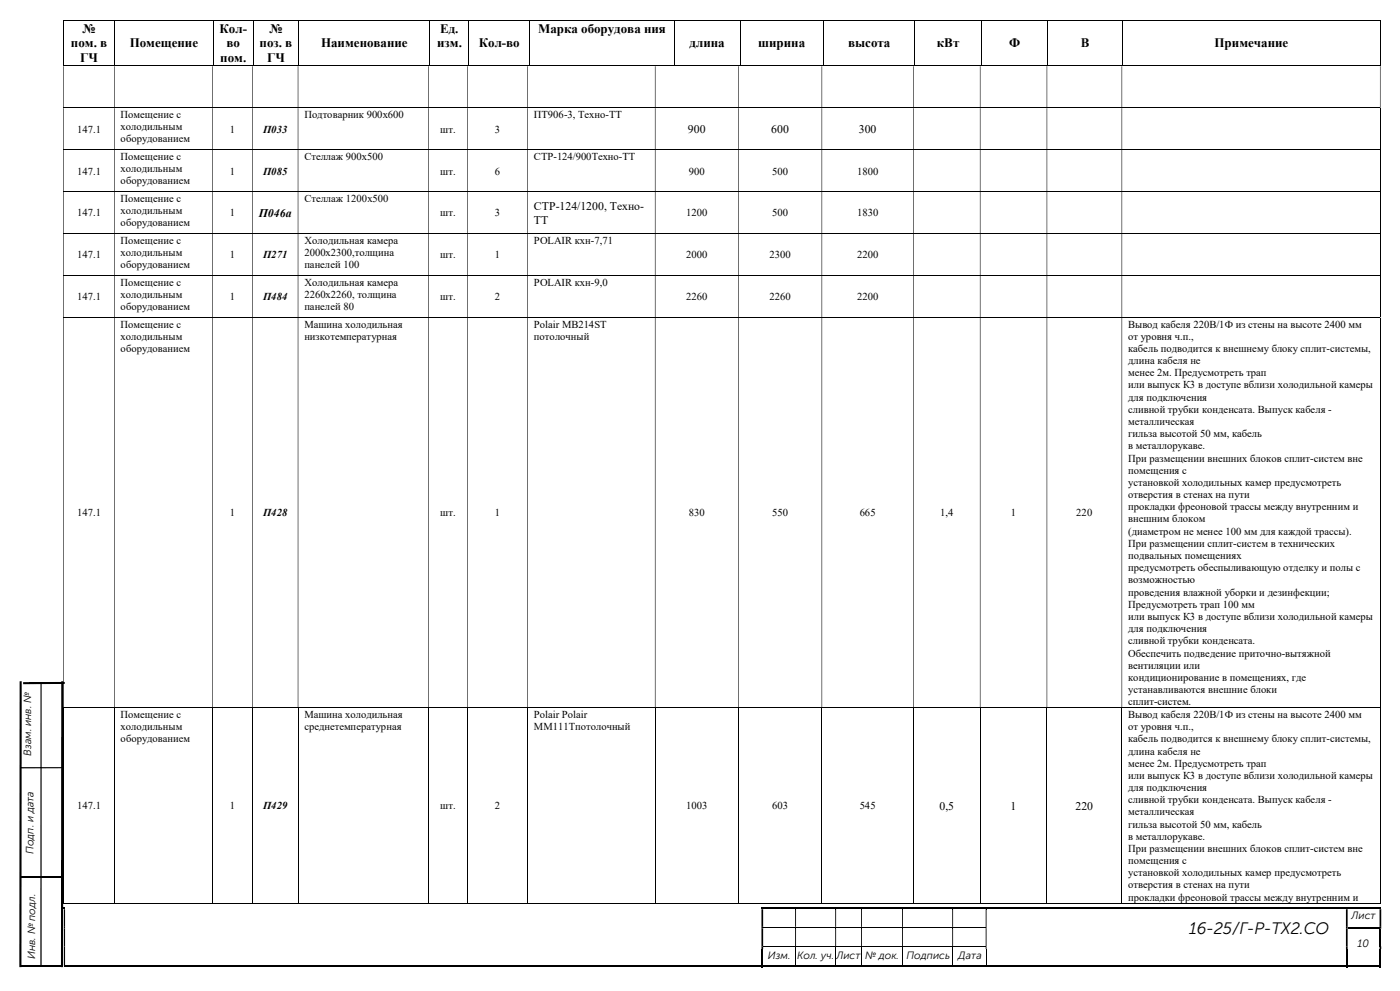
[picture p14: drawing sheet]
<svg xmlns="http://www.w3.org/2000/svg" width="420mm" height="297mm" viewBox="0 0 420 297" stroke-linecap="round" stroke-linejoin="round" font-family="sans-serif">
<defs><g id="words">
<text font-size="5" x="356.7" y="280">16-25/Г-Р-ТХ2.СО</text>
<g font-size="3.9">
<text x="24.8" y="9.8">№</text>
<text x="65.9" y="9.8">Кол-</text>
<text x="80.9" y="9.8">№</text>
<text x="132" y="9.8">Ед.</text>
<text x="161.4" y="9.8">Марка оборудова ния</text>
<text x="21.3" y="14.2">пом. в</text>
<text x="38.9" y="14.2">Помещение</text>
<text x="67.9" y="14.2">во</text>
<text x="77.9" y="14.2">поз. в</text>
<text x="96.3" y="14.2">Наименование</text>
<text x="131.1" y="14.2">изм.</text>
<text x="143.6" y="14.2">Кол-во</text>
<text x="206.8" y="14.2">длина</text>
<text x="227.5" y="14.2">ширина</text>
<text x="254.4" y="14.2">высота</text>
<text x="281" y="14.2">кВт</text>
<text x="302.7" y="14.2">Ф</text>
<text x="324.3" y="14.2">В</text>
<text x="364.4" y="14.2">Примечание</text>
<text x="24" y="18.7">ГЧ</text>
<text x="66.1" y="18.7">пом.</text>
<text x="80.1" y="18.7">ГЧ</text>
</g>
<g font-size="3.5">
<text x="206.4" y="39.9">900</text>
<text x="231.4" y="39.9">600</text>
<text x="257.6" y="39.9">300</text>
<text x="77.6" y="65">П046а</text>
<text x="160.2" y="62.9">СТР-124/1200, Техно-</text>
<text x="160.2" y="67">ТТ</text>
<text x="281.8" y="242.7">0,5</text>
<text x="303.1" y="242.7">1</text>
<text x="322.6" y="242.7">220</text>
</g>
<g font-size="3.2">
<text x="36.2" y="35.4">Помещение с</text>
<text x="91.3" y="35.4">Подтоварник 900х600</text>
<text x="160.2" y="35.4">ПТ906-3, Техно-ТТ</text>
<text x="23.1" y="39.8">147.1</text>
<text x="36.2" y="39">холодильным</text>
<text x="68.9" y="39.8">1</text>
<text x="79" y="39.8">П033</text>
<text x="132.1" y="39.8">шт.</text>
<text x="148.4" y="39.8">3</text>
<text x="36.2" y="42.7">оборудованием</text>
<text x="36.2" y="47.9">Помещение с</text>
<text x="91.3" y="47.9">Стеллаж 900х500</text>
<text x="160.2" y="47.9">СТР-124/900Техно-ТТ</text>
<text x="23.1" y="52.3">147.1</text>
<text x="36.2" y="51.6">холодильным</text>
<text x="68.9" y="52.3">1</text>
<text x="79" y="52.3">П085</text>
<text x="132.1" y="52.3">шт.</text>
<text x="148.4" y="52.3">6</text>
<text x="206.6" y="52.3">900</text>
<text x="231.6" y="52.3">500</text>
<text x="257.1" y="52.3">1800</text>
<text x="36.2" y="55.2">оборудованием</text>
<text x="23.1" y="64.9">147.1</text>
<text x="36.2" y="60.5">Помещение с</text>
<text x="36.2" y="64.1">холодильным</text>
<text x="68.9" y="64.9">1</text>
<text x="91.3" y="60.5">Стеллаж 1200х500</text>
<text x="132.1" y="64.9">шт.</text>
<text x="148.4" y="64.9">3</text>
<text x="205.9" y="64.9">1200</text>
<text x="231.6" y="64.9">500</text>
<text x="257.1" y="64.9">1830</text>
<text x="36.2" y="67.8">оборудованием</text>
<text x="23.1" y="77.4">147.1</text>
<text x="36.2" y="73.1">Помещение с</text>
<text x="36.2" y="76.7">холодильным</text>
<text x="68.9" y="77.4">1</text>
<text x="79" y="77.4">П271</text>
<text x="91.3" y="73.1">Холодильная камера</text>
<text x="91.3" y="76.7">2000х2300,толщина</text>
<text x="132.1" y="77.4">шт.</text>
<text x="148.4" y="77.4">1</text>
<text x="160.2" y="73.1">POLAIR кхн-7,71</text>
<text x="205.9" y="77.4">2000</text>
<text x="230.9" y="77.4">2300</text>
<text x="257.1" y="77.4">2200</text>
<text x="36.2" y="80.3">оборудованием</text>
<text x="91.3" y="80.3">панелей 100</text>
<text x="36.2" y="85.6">Помещение с</text>
<text x="36.2" y="89.3">холодильным</text>
<text x="91.3" y="85.6">Холодильная камера</text>
<text x="91.3" y="89.3">2260х2260, толщина</text>
<text x="160.2" y="85.6">POLAIR кхн-9,0</text>
<text x="23.1" y="90">147.1</text>
<text x="36.2" y="92.9">оборудованием</text>
<text x="68.9" y="90">1</text>
<text x="79" y="90">П484</text>
<text x="91.3" y="92.9">панелей 80</text>
<text x="132.1" y="90">шт.</text>
<text x="148.4" y="90">2</text>
<text x="205.9" y="90">2260</text>
<text x="230.9" y="90">2260</text>
<text x="257.1" y="90">2200</text>
<text x="36.2" y="98.2">Помещение с</text>
<text x="36.2" y="101.8">холодильным</text>
<text x="91.3" y="98.2">Машина холодильная</text>
<text x="91.3" y="101.8">низкотемпературная</text>
<text x="160.2" y="98.2">Polair MB214ST</text>
<text x="160.2" y="101.8">потолочный</text>
<text x="338.5" y="98.2">Вывод кабеля 220В/1Ф из стены на высоте 2400 мм</text>
<text x="338.5" y="101.8">от уровня ч.п.,</text>
<text x="36.2" y="105.5">оборудованием</text>
<text x="338.5" y="105.5">кабель подводится к внешнему блоку сплит-системы,</text>
<text x="338.5" y="109.1">длина кабеля не</text>
<text x="338.5" y="112.8">менее 2м. Предусмотреть трап</text>
<text x="338.5" y="116.4">или выпуск К3 в доступе вблизи холодильной камеры</text>
<text x="338.5" y="120.1">для подключения</text>
<text x="338.5" y="123.7">сливной трубки конденсата. Выпуск кабеля -</text>
<text x="338.5" y="127.4">металлическая</text>
<text x="338.5" y="131">гильза высотой 50 мм, кабель</text>
<text x="338.5" y="134.7">в металлорукаве.</text>
<text x="338.5" y="138.3">При размещении внешних блоков сплит-систем вне</text>
<text x="338.5" y="142">помещения с</text>
<text x="338.5" y="145.6">установкой холодильных камер предусмотреть</text>
<text x="338.5" y="149.3">отверстия в стенах на пути</text>
<text x="23.1" y="154.8">147.1</text>
<text x="68.9" y="154.8">1</text>
<text x="79" y="154.8">П428</text>
<text x="132.1" y="154.8">шт.</text>
<text x="148.4" y="154.8">1</text>
<text x="206.6" y="154.8">830</text>
<text x="231.6" y="154.8">550</text>
<text x="257.9" y="154.8">665</text>
<text x="282" y="154.8">1,4</text>
<text x="303.2" y="154.8">1</text>
<text x="322.9" y="154.8">220</text>
<text x="338.5" y="153">прокладки фреоновой трассы между внутренним и</text>
<text x="338.5" y="156.6">внешним блоком</text>
<text x="338.5" y="160.2">(диаметром не менее 100 мм для каждой трассы).</text>
<text x="338.5" y="163.9">При размещении сплит-систем в технических</text>
<text x="338.5" y="167.6">подвальных помещениях</text>
<text x="338.5" y="171.2">предусмотреть обеспыливающую отделку и полы с</text>
<text x="338.5" y="174.8">возможностью</text>
<text x="338.5" y="178.5">проведения влажной уборки и дезинфекции;</text>
<text x="338.5" y="182.2">Предусмотреть трап 100 мм</text>
<text x="338.5" y="185.8">или выпуск К3 в доступе вблизи холодильной камеры</text>
<text x="338.5" y="189.4">для подключения</text>
<text x="338.5" y="193.1">сливной трубки конденсата.</text>
<text x="338.5" y="196.8">Обеспечить подведение приточно-вытяжной</text>
<text x="338.5" y="200.4">вентиляции или</text>
<text x="338.5" y="204">кондиционирование в помещениях, где</text>
<text x="338.5" y="207.7">устанавливаются внешние блоки</text>
<text x="36.2" y="215.2">Помещение с</text>
<text x="91.3" y="215.2">Машина холодильная</text>
<text x="160.2" y="215.2">Polair Polair</text>
<text x="338.5" y="211.4">сплит-систем.</text>
<text x="338.5" y="215.2">Вывод кабеля 220В/1Ф из стены на высоте 2400 мм</text>
<text x="36.2" y="218.8">холодильным</text>
<text x="91.3" y="218.8">среднетемпературная</text>
<text x="160.2" y="218.8">MM111Tпотолочный</text>
<text x="338.5" y="218.8">от уровня ч.п.,</text>
<text x="9.4" y="226.4" transform="rotate(-90 9.4 226.4)">Взам. инв. №</text>
<text x="36.2" y="222.5">оборудованием</text>
<text x="338.5" y="222.5">кабель подводится к внешнему блоку сплит-системы,</text>
<text x="338.5" y="226.1">длина кабеля не</text>
<text x="338.5" y="229.8">менее 2м. Предусмотреть трап</text>
<text x="338.5" y="233.4">или выпуск К3 в доступе вблизи холодильной камеры</text>
<text x="338.5" y="237.1">для подключения</text>
<text x="23.1" y="242.6">147.1</text>
<text x="68.9" y="242.6">1</text>
<text x="79" y="242.6">П429</text>
<text x="132.1" y="242.6">шт.</text>
<text x="148.4" y="242.6">2</text>
<text x="205.9" y="242.6">1003</text>
<text x="231.6" y="242.6">603</text>
<text x="257.9" y="242.6">545</text>
<text x="338.5" y="240.7">сливной трубки конденсата. Выпуск кабеля -</text>
<text x="338.5" y="244.4">металлическая</text>
<text x="338.5" y="248">гильза высотой 50 мм, кабель</text>
<text x="338.5" y="251.7">в металлорукаве.</text>
<text x="10.1" y="255.9" transform="rotate(-90 10.1 255.9)">Подп. и дата</text>
<text x="338.5" y="255.4">При размещении внешних блоков сплит-систем вне</text>
<text x="338.5" y="259">помещения с</text>
<text x="338.5" y="262.6">установкой холодильных камер предусмотреть</text>
<text x="338.5" y="266.3">отверстия в стенах на пути</text>
<text x="338.5" y="270">прокладки фреоновой трассы между внутренним и</text>
<text x="405.4" y="275.5">Лист</text>
<text x="10.5" y="287.4" transform="rotate(-90 10.5 287.4)">Инв. № подл.</text>
<text x="230.4" y="287.4">Изм.</text>
<text x="239.1" y="287.4">Кол. уч.</text>
<text x="250.9" y="287.4">Лист</text>
<text x="259.5" y="287.4">№ док.</text>
<text x="271.9" y="287.4">Подпись</text>
<text x="287.5" y="287.4">Дата</text>
<text x="407.3" y="283.8">10</text>
</g>
</g></defs>
<g fill="none" stroke="#000" stroke-width=".3">
<path d="M19 6.1h395M19 19.6h15.3M19.1 6.2v13.5M34.4 6.2v13.5M34.5 19.6h29.4M64 6.2v13.5M64.1 19.6h11.8M76 6.2v13.5M76.1 19.6h13.5M89.7 6.2v13.5M89.7 19.6h39.2M128.9 6.2v13.5"/>
<path d="M129 19.6h11.6M140.7 6.2v13.5M140.8 19.6h18M158.9 6.2v13.5M159 19.6h43.2M202.3 6.2v13.5M202.4 19.6h19.6M222 6.2v13.5M222.1 19.6h24.8M247 6.2v13.5M247.1 19.6h27.3M274.4 6.2v13.5"/>
<path d="M274.5 19.6h19.8M294.4 6.2v13.5M294.5 19.6h19.8M314.4 6.2v13.5M314.5 19.6h22.2M336.8 6.2v13.5M336.9 19.6h77.1M414.1 6.2v13.5M19 32.3h395M414.1 32.4v12.4M19 44.9h395M19 57.4h395"/>
<path d="M414.1 45v12.4M414.1 57.5v12.4M19 70h395M414.1 70.1v12.4M19 82.5h395M19 95.1h395M414.1 82.6v12.4M414.1 95.2v116.8M19 212.1h395M19.1 212.2v58.6M34.3 212.2v58.6M63.7 212.2v58.6"/>
<path d="M75.7 212.2v58.6M89.4 212.2v58.6M128.5 212.2v58.6M140.3 212.2v58.6M158.3 212.2v58.6M196.6 212.2v58.6M221.5 212.2v58.6M246.5 212.2v58.6M274.1 212.2v58.6M294 212.2v58.6M314.1 212.2v58.6M336.5 212.2v58.6"/>
<path d="M414.1 212.2v58.6M19 270.7h15.2M34.4 270.7h29.2M63.8 270.7h11.8M75.8 270.7h13.5M89.5 270.7h38.9M128.6 270.7h11.6M140.3 270.7h17.9M158.4 270.7h38.1M196.6 270.7h24.8M221.6 270.7h24.9M228.9 277.9h9.6"/>
<path d="M238.8 277.9h11.8M246.6 270.7h27.4M250.8 277.9h7.5M258.6 277.9h12M270.9 277.9h14.8M274.2 270.7h19.8M285.9 277.9h9.8M294.1 270.7h19.9M314.2 270.7h22.3M336.6 270.7h77.4M228.9 283.8h9.6M238.7 284.4v5"/>
<path d="M238.8 283.8h11.8M250.7 284.4v5M250.8 283.8h7.5M258.4 284.4v5M258.6 283.8h12M270.8 284.4v5M270.9 283.8h14.8M285.8 284.4v5M285.9 283.8h9.8M295.8 284.4v5"/>
</g>
<g fill="#000">
<path d="M414 6l.1 .2zM414 19.6l.1 .1zM6.9 204.4h12.5v.6l-12.5 .1zM414 212l.1 .2zM19.2 271.9h.3v.6h-.3zM228.9 271.9h9.6v.6h-9.6zM238.5 272.5h.3zM238.5 277.8h.3v.5h-.3zM250.6 272.5h.2zM250.6 277.8h.2v.5h-.2zM258.3 272.5h.3zM258.3 277.8h.3v.5h-.3z"/>
<path d="M270.6 272.5h.3zM270.6 277.8h.3v.5h-.3zM285.7 272.5h.2zM285.7 277.8h.2v.5h-.2zM295.7 272.5h.3zM404.3 271.9h9.6v.6h-9.6zM404.3 277.8h9.6v.5h-9.6zM413.9 278.3h.5v5.3h-.5zM414 270.6l.1 .2zM6.1 289.3h12.8v.6h-12.8zM5.9 204.2h.6l-.1 85.7h-.6zM18.4 204.2h.6l-.1 85.7h-.6z"/>
<path d="M19.2 289.4h209.2v.5h-209.2zM228.9 289.4h9.6v.5h-9.6zM238.5 283.6h.3v.8h-.3zM250.6 283.6h.2v.8h-.2zM258.3 283.6h.3v.8h-.3zM270.6 283.6h.3v.8h-.3zM285.7 283.6h.2v.8h-.2zM404.3 289.4h9.6v.5h-9.6zM413.9 289.4h.5v.5h-.5z"/>
</g>
<g fill="#000">
<path d="M19 19.9h.2v12.4h-.2zM34.2 19.9h.2v12.4h-.2zM63.6 19.9h.2v12.4h-.2zM75.6 19.9h.2v12.4h-.2zM89.3 19.9h.2v12.4h-.2zM128.4 19.9h.2v12.4h-.2zM140.2 19.9h.1v12.4h-.1zM158.2 19.9h.2v12.4h-.2zM196.5 19.9h.1v12.4h-.1zM221.4 19.9h.2v12.4h-.2zM246.5 19.9h.1v12.4h-.1zM274 19.9h.2v12.4h-.2zM294 19.9h.1v12.4h-.1zM314 19.9h.2v12.4h-.2zM336.5 19.9h.1v12.4h-.1zM414 19.9h.1v12.4h-.1z" fill-rule="evenodd"/>
<path d="M414 32.3l.1 .1zM19 32.4h.2v12.4h-.2zM34.2 32.4h.2v12.4h-.2zM63.6 32.4h.2v12.4h-.2zM75.6 32.4h.2v12.4h-.2zM89.3 32.4h.2v12.4h-.2zM128.4 32.4h.2v12.4h-.2zM140.2 32.4h.1v12.4h-.1zM158.2 32.4h.2v12.4h-.2zM196.5 32.4h.1v12.4h-.1zM221.4 32.4h.2v12.4h-.2zM246.5 32.4h.1v12.4h-.1zM274 32.4h.2v12.4h-.2zM294 32.4h.1v12.4h-.1zM314 32.4h.2v12.4h-.2zM336.5 32.4h.1v12.4h-.1z" fill-rule="evenodd"/>
<path d="M414 44.8l.1 .2zM19 45h.2v12.4h-.2zM34.2 45h.2v12.4h-.2zM63.6 45h.2v12.4h-.2zM75.6 45h.2v12.4h-.2zM89.3 45h.2v12.4h-.2zM128.4 45h.2v12.4h-.2zM140.2 45h.1v12.4h-.1zM158.2 45h.2v12.4h-.2zM196.5 45h.1v12.4h-.1zM221.4 45h.2v12.4h-.2zM246.5 45h.1v12.4h-.1zM274 45h.2v12.4h-.2zM294 45h.1v12.4h-.1zM314 45h.2v12.4h-.2zM336.5 45h.1v12.4h-.1z" fill-rule="evenodd"/>
<path d="M414 57.4l.1 .1zM19 57.5h.2v12.4h-.2zM34.2 57.5h.2v12.4h-.2zM63.6 57.5h.2v12.4h-.2zM75.6 57.5h.2v12.4h-.2zM89.3 57.5h.2v12.4h-.2zM128.4 57.5h.2v12.4h-.2zM140.2 57.5h.1v12.4h-.1zM158.2 57.5h.2v12.4h-.2zM196.5 57.5h.1v12.4h-.1zM221.4 57.5h.2v12.4h-.2zM246.5 57.5h.1v12.4h-.1zM274 57.5h.2v12.4h-.2zM294 57.5h.1v12.4h-.1zM314 57.5h.2v12.4h-.2zM336.5 57.5h.1v12.4h-.1z" fill-rule="evenodd"/>
<path d="M414 69.9l.1 .2zM19 70.1h.2v12.4h-.2zM34.2 70.1h.2v12.4h-.2zM63.6 70.1h.2v12.4h-.2zM75.6 70.1h.2v12.4h-.2zM89.3 70.1h.2v12.4h-.2zM128.4 70.1h.2v12.4h-.2zM140.2 70.1h.1v12.4h-.1zM158.2 70.1h.2v12.4h-.2zM196.5 70.1h.1v12.4h-.1zM221.4 70.1h.2v12.4h-.2zM246.5 70.1h.1v12.4h-.1zM274 70.1h.2v12.4h-.2zM294 70.1h.1v12.4h-.1zM314 70.1h.2v12.4h-.2zM336.5 70.1h.1v12.4h-.1z" fill-rule="evenodd"/>
<path d="M414 82.5l.1 .1zM19 82.6h.2v12.4h-.2zM34.2 82.6h.2v12.4h-.2zM63.6 82.6h.2v12.4h-.2zM75.6 82.6h.2v12.4h-.2zM89.3 82.6h.2v12.4h-.2zM128.4 82.6h.2v12.4h-.2zM140.2 82.6h.1v12.4h-.1zM158.2 82.6h.2v12.4h-.2zM196.5 82.6h.1v12.4h-.1zM221.4 82.6h.2v12.4h-.2zM246.5 82.6h.1v12.4h-.1zM274 82.6h.2v12.4h-.2zM294 82.6h.1v12.4h-.1zM314 82.6h.2v12.4h-.2zM336.5 82.6h.1v12.4h-.1z" fill-rule="evenodd"/>
<path d="M414 95l.1 .2zM19 95.2h.2v116.8h-.2zM34.2 95.2h.2v116.8h-.2zM63.6 95.2h.2v116.8h-.2zM75.6 95.2h.2v116.8h-.2zM89.3 95.2h.2v116.8h-.2zM128.4 95.2h.2v116.8h-.2zM140.2 95.2h.1v116.8h-.1zM158.2 95.2h.2v116.8h-.2zM196.5 95.2h.1v116.8h-.1zM221.4 95.2h.2v116.8h-.2zM246.5 95.2h.1v116.8h-.1zM274 95.2h.2v116.8h-.2zM294 95.2h.1v116.8h-.1zM314 95.2h.2v116.8h-.2zM336.5 95.2h.1v116.8h-.1z" fill-rule="evenodd"/>
<path d="M19.2 272.5h.3v5.3h-.3zM228.4 272.5h.5v5.3h-.5zM238.5 272.5h.3v5.3h-.3zM250.6 272.5h.2v5.3h-.2zM258.3 272.5h.3v5.3h-.3zM270.6 272.5h.3v5.3h-.3zM285.7 272.5h.2v5.3h-.2zM295.7 272.5h.3v5.3h-.3zM403.8 272.5h.5v5.3h-.5zM413.9 272.5h.5v5.3h-.5z" fill-rule="evenodd"/>
<path d="M19.2 277.8h.3v.5h-.3zM228.4 277.8h.5v.5h-.5z" fill-rule="evenodd"/>
<path d="M228.4 271.9h.5v.6h-.5z" fill-rule="evenodd"/>
<path d="M238.5 271.9h12.1v.6h-12.1z" fill-rule="evenodd"/>
<path d="M250.6 271.9h7.7v.6h-7.7z" fill-rule="evenodd"/>
<path d="M258.3 271.9h12.3v.6h-12.3z" fill-rule="evenodd"/>
<path d="M270.6 271.9h15.1v.6h-15.1z" fill-rule="evenodd"/>
<path d="M285.7 271.9h10v.6h-10z" fill-rule="evenodd"/>
<path d="M295.7 271.9h108.1v.6h-108.1z" fill-rule="evenodd"/>
<path d="M295.7 277.8h.3v.5h-.3zM403.8 277.8h.5v.5h-.5z" fill-rule="evenodd"/>
<path d="M403.8 271.9h.5v.6h-.5z" fill-rule="evenodd"/>
<path d="M413.9 271.9h.5v.6h-.5z" fill-rule="evenodd"/>
<path d="M413.9 277.8h.5v.5h-.5zM19.2 278.3h.3v5.3h-.3zM228.4 278.3h.5v5.3h-.5zM238.5 278.3h.3v5.3h-.3zM250.6 278.3h.2v5.3h-.2zM258.3 278.3h.3v5.3h-.3zM270.6 278.3h.3v5.3h-.3zM285.7 278.3h.2v5.3h-.2zM295.7 278.3h.3v5.3h-.3zM403.8 278.3h.5v5.3h-.5z" fill-rule="evenodd"/>
<path d="M19.2 283.6h.3v.8h-.3zM228.4 283.6h.5v.8h-.5z" fill-rule="evenodd"/>
<path d="M228.4 284.4h.5v5.5h-.5z" fill-rule="evenodd"/>
<path d="M238.5 289.4h12.1v.5h-12.1z" fill-rule="evenodd"/>
<path d="M250.6 289.4h7.7v.5h-7.7z" fill-rule="evenodd"/>
<path d="M258.3 289.4h12.3v.5h-12.3z" fill-rule="evenodd"/>
<path d="M270.6 289.4h15.1v.5h-15.1z" fill-rule="evenodd"/>
<path d="M285.7 289.4h10v.5h-10z" fill-rule="evenodd"/>
<path d="M295.7 283.6h.3v.8h-.3zM403.8 283.6h.5v.8h-.5zM413.9 283.6h.5v.8h-.5zM19.2 284.4h.3v5h-.3z" fill-rule="evenodd"/>
<path d="M295.7 289.4h108.1v.5h-108.1z" fill-rule="evenodd"/>
<path d="M403.8 284.4h.5v5.5h-.5z" fill-rule="evenodd"/>
<path d="M413.9 284.4h.5v5.5h-.5z" fill-rule="evenodd"/>
</g>
<path d="M12.3 204.7v84.9M6 230.1h12.6M6 262.9h12.5" fill="none" stroke="#000" stroke-width=".38"/>
<use href="#words"/>
</svg>
